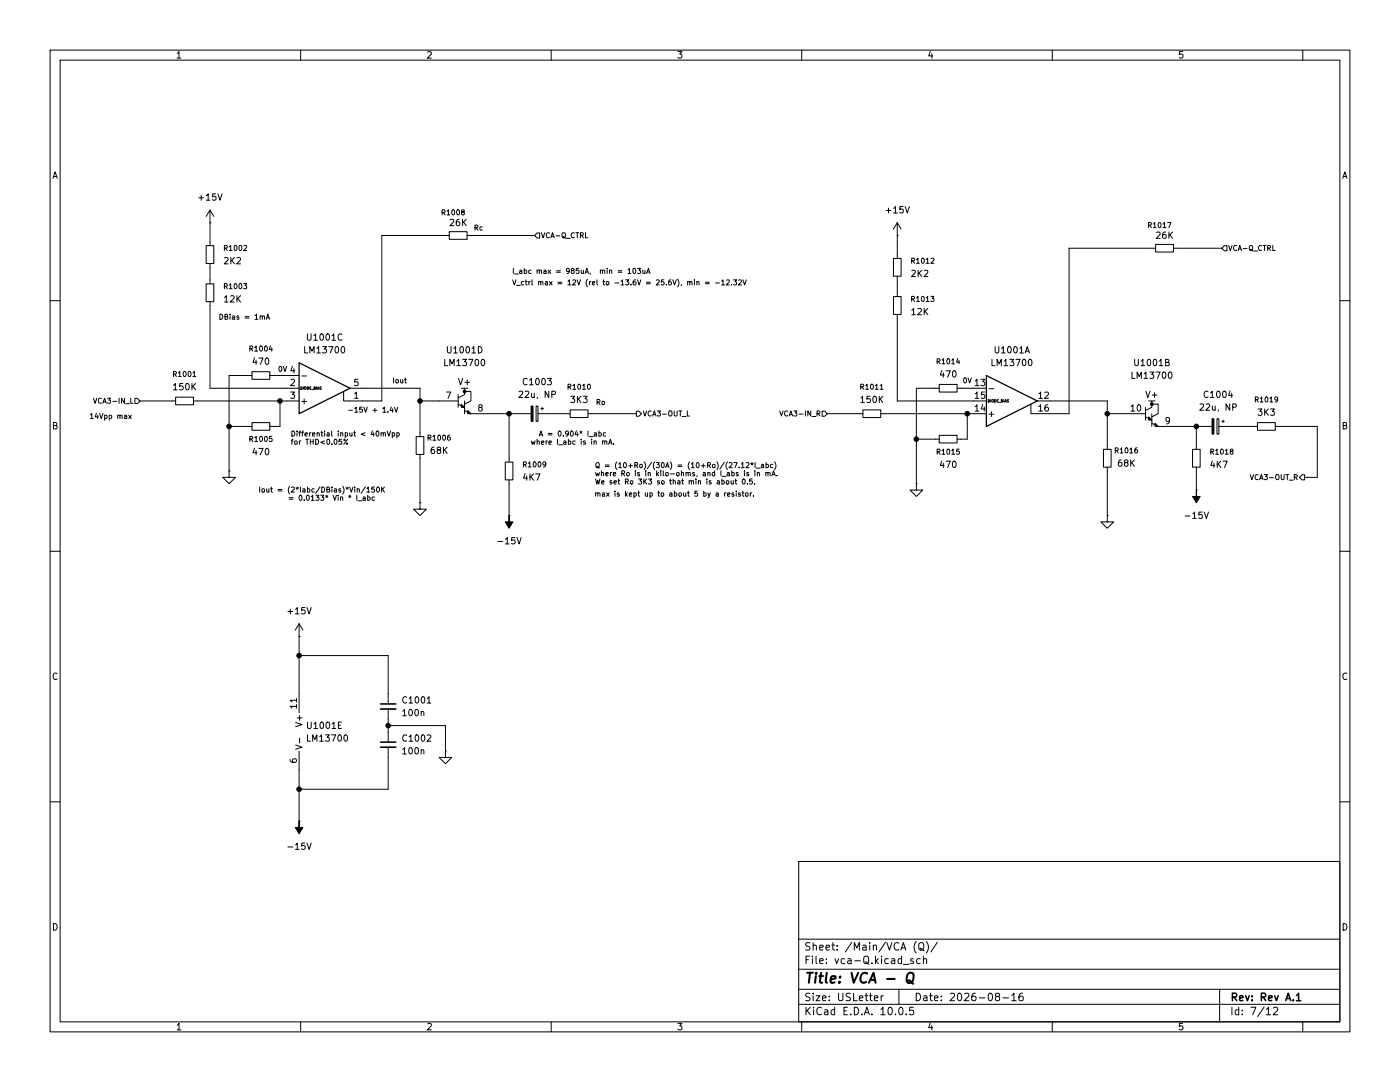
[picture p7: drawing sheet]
<svg xmlns="http://www.w3.org/2000/svg" width="279mm" height="216mm" viewBox="0 0 279 216" stroke-linecap="round" stroke-linejoin="round" font-family="sans-serif">
<g fill="none" stroke="#000" stroke-width=".2">
<path d="M10 10h259.4v195.9h-259.4zM12 12h255.4v191.9h-255.4zM35.3 10.7l.4-.4v1.3M35.3 11.6h.8M60 10v2M85.3 10.4l.5-.1 .3 .4-.8 .9h.8M110 10v2M135.3 10.3h.8l-.4 .5 .3 .1v.6l-.2 .1-.5-.1M160 10v2M185.7 10.2l-.4 1h.9M186 10.7v.9M210 10v2"/>
<path d="M236 10.3h-.6l-.1 .6 .2-.1 .5 .1 .1 .1-.1 .5-.2 .1-.5-.1M260 10v2M10.6 35.6l.4-1.3 .4 1.3M10.7 35.2h.6M39.7 39.5h.9M40.2 39v.9M41.2 39l.3-.3v1.2M41.2 39.9h.7M43.1 38.7h-.6l-.1 .6 .2-.1h.4l.1 .2v.4l-.2 .1-.5-.1M43.5 38.7l.4 1.2 .4-1.2M268 35.6l.4-1.3 .4 1.3M268.1 35.2h.6"/>
<path d="M41.1 49h1.6v3.6h-1.6zM41.1 56.6h1.6v3.6h-1.6zM41.9 44.5h.1M41.9 41.9v7.1M41.9 52.6v4M41.9 41.9l-.8 1.3M41.9 41.9l.8 1.3M44.8 49.5h.5v-.4l-.5-.1v1M44.8 57.1h.5v-.4l-.5-.1v1M44.8 51.5l.5-.1 .2 .3-.8 .9h.8M44.8 59.4l.4-.4v1.3M45 49.5l.4 .5"/>
<path d="M45 57.1l.4 .5M45.7 49.3l.3-.3v1M45.7 56.9l.3-.3v1M45.7 50h.6M45.7 57.6h.6M46 59.1l.5-.1 .2 .4-.7 .9h.7M46.1 51.4v1.2M46.3 51.9l.5 .7M46.8 51.4l-.7 .7M46.8 49.1l.2-.1a.49 .49 0 0 1 .3 .5 .49 .49 0 0 1-.4 .4l-.2-.3zM46.8 56.7l.2-.1a.49 .49 0 0 1 .3 .5 .49 .49 0 0 1-.4 .5l-.2-.4zM47.3 51.5l.5-.1 .2 .3-.8 .9h.8"/>
<path d="M47.3 59v1.3M47.5 59.5l.5 .8M47.8 49.1l.1-.1a.49 .49 0 0 1 .4 .5 .49 .49 0 0 1-.5 .4l-.1-.3zM47.8 56.7l.1-.1a.49 .49 0 0 1 .4 .5 .49 .49 0 0 1-.5 .5l-.1-.4zM48 59l-.7 .7M48.6 56.6h.6l-.3 .4 .3 .1v.4h-.6M48.7 49.1l.3-.1 .2 .3-.6 .7h.6M88.2 42.4l.5-.1 .1-.3-.6-.1v1M88.5 42.4l.3 .5M89.2 42.2l.3-.3v1M89.2 42.9h.6M89.7 46.2h3.5v1.6h-3.5z"/>
<path d="M89.7 47h-13.5v33h-7.6v-1.9M89.8 43.9l.5-.1 .3 .3-.8 .9h.8M90.3 42l.1-.1a.49 .49 0 0 1 .4 .5 .49 .49 0 0 1-.5 .4l-.1-.3zM91.2 42l.2-.1a.49 .49 0 0 1 .3 .5 .49 .49 0 0 1-.4 .4l-.2-.3zM91.7 43.8h-.4l-.2 .3-.1 .7 .3 .2 .4-.1 .1-.4-.1-.2-.4-.1-.3 .3M92.3 42.3l-.2-.2v-.1l.5-.1v.3l-.5 .3 .2 .4 .4-.2-.2-.4M92.3 43.8v1.2M92.5 44.3l.5 .7M93 43.8l-.7 .7M93.2 47h13.5M94.8 45.4h.5v-.4l-.5-.1v1M95 45.4l.4 .5"/>
<path d="M96.3 45.3h-.3l-.2 .1 .1 .5h.4M102.3 55.8l.3 1.1 .4-1.1M102.5 53.6v1M102.7 54.7h.8M103.1 57h.8M103.7 53.9h.4v.7M104.1 54.1l-.4 .2 .1 .3 .3-.1M104.5 56.2h-.3l-.2 .2 .1 .4h.4M104.6 53.9h.3l.2 .2-.1 .4h-.4M104.6 53.6v1M104.8 56.2h.4M105 55.8v.9l.2 .2"/>
<path d="M105.5 56.2v.7M105.8 56.2l-.3 .2M106 53.9h-.3l-.2 .2 .1 .4h.4M106.2 55.8v.9l.1 .2M107.2 46.5h.5v1h-.5l-.5-.5zM107.2 54l.4-.1v.7M107.2 53.9v.7M107.5 56.3l.4-.1v.7M107.5 56.2v.7M107.6 54l.2-.1h.2l.1 .7M107.9 56.3l.2-.1h.2l.1 .7M108 46.4l.4 1.1 .3-1.1"/>
<path d="M108.5 53.9h.4l.1 .7M108.8 56.2h.4l.1 .7M109 54.1l-.5 .2 .1 .3 .4-.1M109.3 56.4l-.5 .2 .1 .3 .4-.1M109.4 53.9l.5 .7M109.6 46.5a.45 .45 0 0 0-.6 .4 .45 .45 0 0 0 .6 .5M109.7 56.2l.5 .7M109.9 53.9l-.5 .7M109.9 47.5l.4-1.1 .3 1.1M110 47.2h.5M110.2 56.2l-.5 .7M110.9 47.1h.8"/>
<path d="M111.1 54h.7M111.1 54.3h.7M111.4 56.3h.7M111.4 56.6h.7M112.2 46.6l.2-.2 .4 .2v.5l-.1 .3-.3 .1-.2-.2zM112.4 47.2l.5 .3M113 47.5h.8M113.3 56.1l.3-.3v1.1M113.3 56.9h.6M113.6 54l-.2 .2-.3-.1v-.5h.3l.2 .1v.6l-.5 .3M114.2 54l-.2-.2 .1-.2h.4v.3l-.5 .3 .2 .4 .4-.2-.2-.4M114.3 55.9l.4-.1 .2 .3-.6 .8h.6"/>
<path d="M114.6 46.5a.45 .45 0 0 0-.6 .4 .45 .45 0 0 0 .6 .5M114.9 46.4h.6M115.2 55.8l.3 1.1 .4-1.1M115.2 46.4v1.1M115.5 53.6h-.5v.4h.5v.5h-.5M115.8 47l.5-.1 .1-.4-.6-.1v1.1M116 53.9v.6h.4M116.1 47l.3 .5M116.4 53.9v.7M116.8 54.6l.3-1 .3 1M116.9 46.4v1.1h.4M116.9 54.3h.5"/>
<path d="M117.3 55.7a1.17 1.17 0 0 0 0 1.5M117.6 56.2v.7M117.8 54.5l-.1 .2M117.9 56.2l-.3 .2M118.2 56.5l.5-.1v-.2h-.3l-.2 .1 .1 .5h.4M119.1 55.8v.9l.2 .2M119.8 54l.4-.1 .1 .7M119.8 53.9v.7M120.3 54l.1-.1h.2l.1 .7M120.3 56.2h.4M120.4 55.8v.9l.3 .2M121.1 56.2h.2l.2 .2v.3l-.2 .2-.3-.2z"/>
<path d="M121.2 53.6h.1M121.2 53.9v.7M121.7 54l.3-.1 .1 .7M121.7 53.9v.7M122.7 56.5h.8M123.4 54h.7M123.4 54.3h.7M123.9 56.1l.3-.3v1.1M123.9 56.9h.6M124.9 55.8h.6l-.4 .4 .3 .1v.5h-.5M125.3 53.8l.3-.2v1M125.3 54.6h.6"/>
<path d="M125.9 56.8v.1M126.4 53.6h.1a.49 .49 0 0 1 .4 .5 .49 .49 0 0 1-.5 .4l-.1-.3zM126.8 55.8l-.4 .3v.6l.1 .2 .4-.1-.1-.5-.3-.1-.1 .2M127.2 53.6h.7l-.4 .3 .3 .1v.5h-.6M127.2 55.8l.4 1.1 .3-1.1M128.3 53.9v.6h.4M128.7 53.9v.7M129 56.3h.8M129 56.6h.8M129.1 54.6l.3-1 .3 1M129.2 54.3h.4M131 55.9l.4-.1 .2 .3-.7 .8h.7"/>
<path d="M132.5 55.8h-.5v.5h.4l.1 .5h-.5M133 56.8v.1M133.9 55.8l-.4 .3-.1 .6 .2 .2 .3-.1v-.5l-.3-.1-.2 .2M134.3 55.8l.3 1.1 .4-1.1M135.2 55.7a1.17 1.17 0 0 1 0 1.5M136 56.8l-.1 .2M137.2 56.3l.4-.1 .1 .7M137.2 56.2v.7M137.7 56.3l.1-.1h.3v.7M138.6 55.8v.1M138.6 56.2v.7M139.1 56.3l.4-.1v.7"/>
<path d="M139.1 56.2v.7M140.8 56.3h.7M140.8 56.6h.7M142.8 56.5h.8M144 56.1l.3-.3v1.1M144 56.9h.6M145 55.9l.4-.1 .2 .3-.7 .8h.7M146 56.8v.1M146.4 55.8h.6l-.3 .4 .3 .1v.5h-.6M147.4 55.9l.4-.1 .2 .3-.7 .8h.7M148.3 55.8l.3 1.1 .3-1.1M176.8 42h1"/>
<path d="M177.3 41.5v1M178.3 51.6h1.5v3.5h-1.5zM178.3 59.2h1.5v3.5h-1.5zM178.3 41.6l.4-.4v1.3M178.3 42.5h.8M179.1 47h.1M179.1 44.5v7.1M179.1 55.1v4.1M179.1 44.5l-.8 1.2M179.1 44.5l.7 1.2M180.2 41.2h-.6v.6l.1-.1 .5 .1 .1 .1-.1 .5-.2 .1-.4-.1M180.6 41.2l.5 1.3 .4-1.3"/>
<path d="M181.9 52h.5l.1-.4-.6-.1v1M181.9 59.7l.5-.1 .1-.4-.6-.1v1.1M182 54l.4-.1 .3 .4-.8 .9h.8M182.2 52l.3 .5M182.2 59.7l.3 .5M182.9 51.8l.3-.3v1M182.9 59.4l.3-.3v1.1M182.9 52.5h.6M183.2 53.9v1.3M183.4 54.5l.6 .7M184 53.9l-.8 .7M184 51.6l.1-.1a.49 .49 0 0 1 .4 .5 .49 .49 0 0 1-.5 .5l-.1-.4z"/>
<path d="M184 59.2l.1-.1a.49 .49 0 0 1 .4 .6 .49 .49 0 0 1-.5 .4l-.1-.3zM184.4 54l.5-.1 .3 .4-.8 .9h.8M184.8 51.8l.3-.3v1M184.8 59.4l.3-.3v1.1M184.8 52.5h.6M185.8 59.1h.6l-.3 .4 .2 .1v.5h-.5M185.8 51.6l.4-.1 .2 .3-.6 .7h.6M229.2 44.9h.5v-.4l-.5-.1v1M229.4 44.9l.4 .5M230.2 44.7l.3-.3v1M230.2 45.4h.5M230.6 48.8h3.6v1.5h-3.6z"/>
<path d="M230.6 49.5h-17.2v33.1h-7.7v-2M230.8 46.4l.5-.1 .2 .4-.8 .9h.8M231.2 44.5l.2-.1a.49 .49 0 0 1 .3 .5 .49 .49 0 0 1-.4 .5l-.2-.4zM232.1 44.7l.3-.3v1M232.1 45.4h.6M232.6 46.3l-.3 .1-.2 .2-.1 .7 .3 .3 .4-.2v-.4l-.1-.2h-.3l-.3 .2M233 44.4h.7l-.4 1M233.3 46.3v1.3M233.5 46.8l.5 .8M234 46.3l-.7 .7M234.2 49.5h9.6M244.3 49h.6v1h-.6l-.5-.5z"/>
<path d="M245.2 49l.3 1 .4-1M246.8 49.1a.45 .45 0 0 0-.6 .4 .45 .45 0 0 0 .6 .4M247.1 50l.3-1 .4 1M247.2 49.7h.5M248.1 49.6h.8M249.4 49.1l.2-.1 .3 .1 .1 .6-.2 .2-.2 .1-.2-.2zM249.5 49.8l.5 .3M250.2 50.1h.8M251.8 49.1a.45 .45 0 0 0-.6 .4 .45 .45 0 0 0 .6 .4M252.1 49h.6M252.4 49v1M253 49.5h.5v-.4l-.5-.1v1"/>
<path d="M253.2 49.5l.4 .5M254 49v1h.5M10 60h2M18.6 79.5l.4 1 .3-1M20.2 79.6a.45 .45 0 0 0-.6 .4 .45 .45 0 0 0 .6 .4M21.4 79.5h.7l-.4 .3 .3 .1v.5h-.6M23.8 79.5v1M24.8 79.5v1l-.5-1v1M26.1 79.5v1h.5M26.9 79.5h.5l.5 .5-.5 .5h-.5zM34.6 76.9l.4-.4v1.3M34.6 77.8h.7"/>
<path d="M34.6 74.7l.5-.1 .1-.4-.6-.1v1M34.9 74.7l.3 .4M35.1 79.2h3.5v1.6h-3.5zM35.6 74.4l.3-.3v1M35.6 75.1h.6M36.5 76.5h-.6l-.1 .6 .2-.1 .4 .1 .2 .2-.1 .4-.2 .1-.5-.1M36.7 74.2l.1-.1a.49 .49 0 0 1 .4 .5 .49 .49 0 0 1-.5 .5l-.1-.3zM37.2 76.6l.1-.1a.68 .68 0 0 1 .5 .7 .68 .68 0 0 1-.5 .6l-.3-.5zM37.6 74.2l.2-.1a.49 .49 0 0 1 .3 .5 .49 .49 0 0 1-.4 .5l-.2-.3zM38.3 76.5v1.3M38.5 77.1l.5 .7M38.5 74.4l.3-.3v1"/>
<path d="M38.5 75.1h.6M39 76.5l-.7 .8M41.9 60.2v17.3h17.8M43.9 62.7a.51 .51 0 0 1 .6 .5 .51 .51 0 0 1-.6 .5zM44.8 60.3h.7M44.9 63.2l.4-.1 .1-.3-.5-.1v1h.4l.2-.3-.3-.2M45.9 62.7v.1M45.9 63v.7M46.4 63.1h.4v.6M46.8 63.3l-.5 .2 .2 .2h.3M47.7 63.1l-.3-.1-.1 .2 .4 .2v.3h-.4M48.9 63.2h.8"/>
<path d="M48.9 63.5h.8M49.9 69.6l.5-.1v-.4l-.5-.1v1.1M50.1 69.6l.3 .5M50.3 74.2h3.5v1.5h-3.5zM50.3 74.9h-4.6v19.1M50.8 71.4l-.3 .9h.8M50.8 69.3l.3-.3v1.1M50.8 70.1h.6M50.9 63l.3-.3v1M50.9 63.7h.6M51.1 71.9v.8M51.6 71.4h.9l-.6 1.3"/>
<path d="M51.9 69.1l.1-.1a.49 .49 0 0 1 .4 .6 .49 .49 0 0 1-.5 .4l-.1-.3zM51.9 63.1h.4v.6M51.9 63v.7M52.3 63.2l.2-.2 .2 .1 .1 .6M52.9 69.1l.1-.1a.49 .49 0 0 1 .4 .6 .49 .49 0 0 1-.5 .4l-.1-.3zM53 71.6l.2-.2a.68 .68 0 0 1 .5 .7 .68 .68 0 0 1-.5 .6l-.3-.5zM53.1 63.7l.4-1 .3 1M53.2 63.4h.5M53.8 74.9h5.9M54 69l-.3 .7h.7M54.2 69.4v.7M55.8 73.2l.1-.1a.49 .49 0 0 1 .4 .5 .49 .49 0 0 1-.5 .5l-.1-.4z"/>
<path d="M56.5 73.1l.4 1 .3-1M58 78.2h.8l-.4 .5 .3 .1v.6l-.2 .1-.5-.1M58.1 75.8l.4-.1 .3 .3-.8 1h.8M58.4 73.1l-.3 .9h.7M58.7 73.6v.8M60 77.2a.26 .26 0 0 1 .3 .2 .26 .26 0 0 1-.3 .3zM60.2 75h1M60.5 77.2v.5M60.7 79.6v1M60.8 77.3h.3l-.1 .4-.2-.1zM60.8 69.2v1.2h.6M61.3 77.2a.26 .26 0 0 1 .3 .2 .26 .26 0 0 1-.3 .3z"/>
<path d="M61.4 66.6v1l.2 .3h.2l.3-.3v-1M61.8 77.4h.2M61.8 70.4v-1.2l.5 .9 .4-.9v1.2M62.1 77.2h-.3v.5h.3M62.2 77.7h.4M62.6 67l.4-.4v1.3M62.6 67.9h.7M62.7 77.4h.2v-.2h-.2v.5h.2l.1-.2-.2-.1M63.2 77.2v.5M63.2 69.5l.4-.3v1.2M63.2 70.4h.8M63.4 77.7l.1-.5 .2 .5"/>
<path d="M63.4 77.6h.2M64 66.7l.1-.1a.68 .68 0 0 1 .5 .7 .68 .68 0 0 1-.5 .6l-.3-.5zM64.1 77.2h-.2l.2 .4-.3 .1M64.4 69.2h.8l-.5 .4 .4 .2v.5l-.2 .1-.5-.1M65.2 66.7l.1-.1a.68 .68 0 0 1 .5 .7 .68 .68 0 0 1-.5 .6l-.3-.5zM65.6 69.2h.8l-.5 1.2M66.3 67l.3-.4v1.3M66.3 67.9h.7M67 69.3l.2-.1a.68 .68 0 0 1 .4 .6 .68 .68 0 0 1-.4 .6l-.3-.5zM68.2 69.3l.2-.1a.68 .68 0 0 1 .4 .6 .68 .68 0 0 1-.4 .6l-.3-.5zM68.2 66.7a.6 .6 0 0 0-.8 .5 .6 .6 0 0 0 .6 .7l.2-.1M69.8 77.5h14v9.6"/>
<path d="M70.8 78.6l.3-.4v1.3M70.8 79.5h.7M71.4 75.7h-.6v.6l.1-.1h.5l.1 .2-.1 .4-.2 .2-.4-.2M78.5 75.4v1M79.1 75.8l.2-.1 .2 .2v.3l-.2 .2-.3-.2zM79.9 75.7l.1 .7 .4-.1M80.4 75.7v.7M80.7 75.7h.4M80.9 75.4v.9l.2 .1M88.7 71.7v1.3h.7M89.1 78.2h.9l-.6 1.3M89.3 69.2v1l.2 .2h.3l.2-.2v-1"/>
<path d="M89.8 73v-1.3l.4 .9 .4-.9v1.3M90.6 69.5l.3-.3v1.2M90.6 70.4h.7M91.2 72.1l.3-.4v1.3M91.2 73h.7M91.4 78.7v2.6M91.5 75.5l.4 1.3 .4-1.3M91.9 69.3l.2-.1a.68 .68 0 0 1 .4 .6 .68 .68 0 0 1-.4 .6l-.3-.5zM92.1 77.5h1.2M92.3 71.7h.8l-.4 .5 .3 .1v.5l-.1 .2-.6-.2M92.7 77.5v1.2l-1.3 .7M92.7 78.1h1.3v1.9l-1.3 .6"/>
<path d="M92.8 76.3h.9M93.1 69.3l.2-.1a.68 .68 0 0 1 .4 .6 .68 .68 0 0 1-.4 .6l-.3-.5zM93.3 75.8v1M93.5 71.7h.9l-.6 1.3M94.2 69.5l.4-.3v1.2M94.2 70.4h.7M94.9 71.8l.2-.1a.68 .68 0 0 1 .4 .6 .68 .68 0 0 1-.4 .7l-.3-.5zM95.5 69.2a.64 .64 0 0 1 .7 .6 .64 .64 0 0 1-.7 .6zM96.1 71.8l.2-.1a.68 .68 0 0 1 .4 .6 .68 .68 0 0 1-.4 .7l-.3-.5zM103.6 78.2l.5-.2 .2 .4-.8 .9h.8M104.8 78.2l.5-.2 .2 .4-.8 .9h.8M105.2 75.6a.6 .6 0 0 0-.8 .5 .6 .6 0 0 0 .6 .7l.2-.1"/>
<path d="M105.7 75.9l.3-.4v1.3M105.7 76.8h.7M106.1 78.5v.8l.5-.1M106.6 78.5v.8M107 75.6l.2-.1a.68 .68 0 0 1 .4 .6 .68 .68 0 0 1-.4 .7l-.3-.5zM107.3 79.3l-.1 .2M108.2 75.6l.2-.1a.68 .68 0 0 1 .4 .6 .68 .68 0 0 1-.4 .7l-.3-.5zM109.3 75.5h.7l-.4 .5 .4 .1v.6l-.2 .1-.5-.1M109.5 78v1.3l-.7-1.3v1.3M110.1 78.7h.6l.1-.5-.7-.2v1.3M113.4 77.2l.5-.1v-.3l-.5-.1v1M113.6 77.2l.3 .5"/>
<path d="M113.9 79.1h.8l-.4 .4 .3 .2v.5l-.1 .1-.6-.1M114.3 77l.3-.3v1M114.3 77.7h.6M115.2 79.1v1.2M115.4 76.8l.1-.1a.49 .49 0 0 1 .4 .5 .49 .49 0 0 1-.5 .4l-.1-.3zM115.4 79.6l.6 .7M116 79.1l-.8 .7M116.3 77l.3-.3v1M116.3 77.7h.6M116.4 79.1h.8l-.5 .4 .4 .2v.5l-.2 .1-.5-.1M117.3 76.8l.2-.1a.49 .49 0 0 1 .3 .5 .49 .49 0 0 1-.4 .4l-.2-.3zM171.8 79.4l.3-.3v1.2"/>
<path d="M171.8 77.2l.5-.1v-.3l-.5-.1v1M172 77.2l.4 .5M172.8 77l.2-.3v1M172.8 77.7h.5M173.7 79.1h-.6l-.1 .6 .2-.2 .4 .1 .1 .2v.4l-.2 .1-.5-.1M173.8 76.8l.2-.1a.49 .49 0 0 1 .3 .5 .49 .49 0 0 1-.4 .4l-.2-.3zM174.3 79.2l.2-.1a.68 .68 0 0 1 .4 .6 .68 .68 0 0 1-.4 .6l-.3-.4zM174.7 77l.3-.3v1M174.7 77.7h.6M175.5 79.1v1.2M175.7 79.6l.5 .7M175.7 77l.2-.3v1"/>
<path d="M175.7 77.7h.5M176.2 79.1l-.7 .7M179.1 62.7v17.3h17.7M182 61.9l.3-.4v1.3M182 62.8h.7M182.9 60.2h.6M183.2 61.7l.5-.2 .2 .4-.8 .9h.8M184.4 61.5v1.3M184.6 62.1l.6 .7M184.8 60.2h.6M185.2 61.5l-.8 .8M187 72.1h.5l.1-.4-.6-.1v1"/>
<path d="M187.3 72.1l.3 .5M187.5 76.7h3.5v1.5h-3.5zM187.5 77.5h-4.6v19M188 73.9l-.3 .9h.7M188 71.9l.3-.3v1M188 72.6h.6M188.3 74.4v.9M188.8 74h.9l-.6 1.3M189.1 71.6h.1a.49 .49 0 0 1 .4 .5 .49 .49 0 0 1-.5 .4l-.1-.3zM189.9 71.9l.3-.3v1M189.9 72.6h.6M190.2 74.1l.2-.1a.68 .68 0 0 1 .4 .6 .68 .68 0 0 1-.4 .7l-.3-.5z"/>
<path d="M191 77.5h5.8M191.1 71.5l-.2 .8h.6M191.4 71.9v.7M192.4 75.5l.2-.1a.49 .49 0 0 1 .3 .5 .49 .49 0 0 1-.4 .5l-.2-.4zM193.2 75.4l.3 1 .4-1M194.6 76l.4-.3v1.3M194.6 78.6l.4-.4v1.3M194.6 79.5h.7M194.6 77h.7M195.8 75.7h.7l-.4 .5 .4 .1v.5l-.2 .2-.5-.2M196.5 78.2h-.6l-.1 .6 .2-.1 .4 .1 .1 .1v.5l-.2 .1-.5-.1M197.2 79.7a.26 .26 0 0 1 .3 .3 .26 .26 0 0 1-.3 .2z"/>
<path d="M197.4 77.6h.9M197.7 79.7v.5M197.9 79.8h.3v.4h-.3zM198 71.7v1.3h.6M198.5 79.7a.26 .26 0 0 1 .3 .3 .26 .26 0 0 1-.3 .2zM198.6 69.2v1l.2 .2h.3l.2-.2v-1M199 80h.2M199 73v-1.3l.4 .9 .4-.9v1.3M199.2 79.7h-.2v.5h.2M199.8 80l.3-.1v-.1l-.3-.1v.5h.2l.1-.1-.1-.1M199.9 69.5l.3-.3v1.2M199.9 70.4h.7"/>
<path d="M200.3 79.7v.5M200.4 72.1l.4-.4v1.3M200.4 73h.7M201.2 69.3l.2-.1a.68 .68 0 0 1 .4 .6 .68 .68 0 0 1-.4 .6l-.3-.5zM201.3 79.8h-.3l.3 .3-.3 .1M201.5 71.7h.8l-.4 .5 .4 .1v.5l-.2 .2-.6-.2M202.4 69.3l.2-.1a.68 .68 0 0 1 .4 .6 .68 .68 0 0 1-.4 .6l-.3-.5zM202.7 71.7h.9l-.6 1.3M203.5 69.5l.4-.3v1.2M203.5 70.4h.7M204.1 71.8l.2-.1a.68 .68 0 0 1 .5 .6 .68 .68 0 0 1-.5 .7l-.3-.5zM204.6 70.4l.4-1.2 .4 1.2"/>
<path d="M204.7 70.1h.6M205.3 71.8l.2-.1a.68 .68 0 0 1 .5 .6 .68 .68 0 0 1-.5 .7l-.3-.5zM207.3 78.6l.4-.4v1.3M207.3 79.5h.7M208.5 78.3l.5-.1 .2 .4-.7 .9h.7M225.9 74.2v1.3h.6M226.5 71.7v1l.2 .3h.2l.3-.3v-1M226.9 75.5v-1.3l.5 .9 .4-.9v1.3M227.7 72.1l.4-.4v1.3M227.7 73h.7M228.3 74.6l.4-.4v1.3M228.3 75.5h.8"/>
<path d="M228.7 78l.4 1.3 .4-1.3M229.1 71.8l.1-.1a.68 .68 0 0 1 .5 .6 .68 .68 0 0 1-.5 .7l-.3-.5zM229.5 74.2h.8l-.5 .5 .4 .1v.6l-.2 .1-.5-.1M229.9 78.8h1M230.3 71.8l.1-.1a.68 .68 0 0 1 .5 .6 .68 .68 0 0 1-.5 .7l-.3-.5zM230.4 78.4v.9M230.7 74.2h.8l-.5 1.3M231.4 72.1l.3-.4v1.3M231.4 73h.7M232.1 74.4l.2-.2a.68 .68 0 0 1 .4 .7 .68 .68 0 0 1-.4 .6l-.3-.5zM232.6 72.3l.6-.1v-.4l-.6-.1v1.3h.5l.2-.5-.3-.2M233.3 74.4l.2-.2a.68 .68 0 0 1 .4 .7 .68 .68 0 0 1-.4 .6l-.3-.5z"/>
<path d="M241.1 78.2a.6 .6 0 0 0-.8 .4 .6 .6 0 0 0 .5 .7l.3-.1M241.6 78.4l.3-.4v1.3M241.6 79.3h.7M242.9 78.2l.2-.2a.68 .68 0 0 1 .4 .7 .68 .68 0 0 1-.4 .6l-.3-.5zM244.1 78.2l.2-.2a.68 .68 0 0 1 .4 .7 .68 .68 0 0 1-.4 .6l-.3-.5zM245.5 78l-.3 .9h.8M245.8 78.5v.8M250.5 79.7h.5l.1-.4-.6-.1v1M250.8 79.7l.3 .5M251.5 79.5l.3-.3v1M252.6 79.3l.1-.1a.49 .49 0 0 1 .4 .5 .49 .49 0 0 1-.5 .5l-.1-.4zM253.4 79.5l.3-.3v1"/>
<path d="M255 79.6l-.2 .2h-.3l-.1-.5 .4-.1 .2 .2-.1 .6-.4 .2M267.4 60h2M10.7 84.9h.5l.1-.5-.6-.1v1.3h.5l.1-.1 .1-.3-.3-.3M18 82.8l.3-.3v1M18 83.5h.6M19.2 82.5l-.2 .7h.6M19.5 82.8v.7M19.9 82.5l.3 1 .3-1M20.5 80.5l.4-1 .3 1M20.6 80.2h.5M20.9 82.9l.3-.1 .2 .2-.1 .5h-.4M20.9 82.8v1.1"/>
<path d="M21.8 82.9l.3-.1 .2 .2-.1 .5h-.4M21.8 82.8v1.1M22.5 80.1h.8M23.5 82.9h.4v.6M23.5 82.8v.7M23.9 83l.2-.2 .2 .1 .1 .6M24.9 82.9h.3l.1 .6M25.1 80.6h.7M25.3 83.1l-.5 .2 .2 .2h.3M25.7 82.8l.5 .7M26.2 82.8l-.5 .7M27.9 80h7.2"/>
<path d="M38.6 80h21.1M45.7 94v1.3h1.3l-1.3 1.2-1.3-1.2h1.3M45.7 94h.1M45.7 85.1h4.6M49.9 87.6h.5v-.4l-.5-.1v1M50.1 87.6l.3 .5M50.3 84.3h3.5v1.6h-3.5zM50.8 89.4l-.3 .9h.8M50.8 87.4l.3-.3v1M50.8 88.1h.6M51.1 89.9v.8M51.6 89.5h.9l-.6 1.2"/>
<path d="M51.8 97.2v1M51.9 87.2l.1-.1a.49 .49 0 0 1 .4 .5 .49 .49 0 0 1-.5 .4l-.1-.3zM52.4 97.6l.2-.1 .2 .2v.3l-.2 .2-.3-.2zM52.9 87.2l.1-.1a.49 .49 0 0 1 .4 .5 .49 .49 0 0 1-.5 .4l-.1-.3zM53 89.6l.2-.1a.68 .68 0 0 1 .5 .6 .68 .68 0 0 1-.5 .6l-.3-.4zM53.2 97.5l.1 .7 .4-.1M53.7 97.5v.7M54 97.5h.4M54.2 97.2v.9l.2 .1M54.3 87.1h-.5l-.1 .5 .5-.1 .1 .5h-.6M55.5 97.7h.8M55.5 98h.8"/>
<path d="M55.9 80v5.1h-2.1M57.7 99.3h.8M57.7 99.6h.8M57.8 97a1.17 1.17 0 0 0 0 1.6M58.1 88h.4M58.2 97.3l.4-.1 .1 .3-.6 .7h.6M58.3 86a.51 .51 0 0 1 .5 .5 .51 .51 0 0 1-.5 .5zM58.5 87.6l-.2 .2v.9M58.9 88h.2l.2 .2v.3l-.2 .2-.3-.2zM59.1 97.3h.5M59.2 97.6l.1-.2 .2 .2M59.3 86v.1"/>
<path d="M59.3 86.3v.7M59.3 97.2v.2M59.6 86.3h.4M59.8 88v.7M59.8 98.9l.1-.1a.49 .49 0 0 1 .4 .5 .49 .49 0 0 1-.5 .5l-.1-.4zM60 97.2v1M60 86l-.2 .2v.8M60 88l-.2 .2M60.2 86.3h.4M60.2 80.1h1M60.4 97.6h.4l.1 .6M60.6 86l-.3 .2v.8"/>
<path d="M60.7 99.7v.1M60.9 86.7l.5-.1-.1-.2-.3-.1-.1 .2v.5h.4M60.9 97.8l-.5 .2 .1 .2h.4M61 87.6h.6M61.2 98.9l.2-.1a.49 .49 0 0 1 .3 .5 .49 .49 0 0 1-.4 .5l-.2-.4zM61.3 87.6v1.1M61.4 97.6l.2-.1 .2 .2-.1 .5h-.3M61.4 97.2v1M61.8 86.3v.7M61.9 88.1h.6M61.9 87.6v1.1M62.1 86.3l-.3 .2"/>
<path d="M62.1 99.1l.3-.3v1M62.1 99.8h.6M62.4 86.7l.5-.1-.1-.2-.3-.1-.1 .2v.5h.4M62.5 87.6v1.1M62.7 97.6l-.3-.1-.2 .2 .1 .5h.4M63 87.6a.51 .51 0 0 1 .6 .6 .51 .51 0 0 1-.6 .5zM63 98.8h.7l-.4 .4 .3 .1v.4h-.6M63.3 86.4h.4v.6M63.3 86.3v.7M63.9 97.1l-.9 1.3M64 98.8h.6l-.3 .4 .3 .1v.4h-.6M64.1 86.3h.3"/>
<path d="M64.2 86v.9l.2 .1M64.2 97.2a.51 .51 0 0 1 .6 .5 .51 .51 0 0 1-.6 .5zM64.8 86v.1M64.8 86.3v.7M64.8 88l-.8 .3 .8 .3M65 99h.4M65.1 99.3l.1-.2 .2 .2M65.2 98.8v.3M65.2 97.7l.5-.1v-.3l-.5-.1v1h.4l.2-.3-.2-.2M65.3 86.4h.4v.6M65.3 87.7l.2-.1a.49 .49 0 0 1 .3 .6 .49 .49 0 0 1-.4 .4l-.2-.3zM65.7 86.6l-.5 .2 .2 .2h.3"/>
<path d="M66.2 86v.9l.1 .1M66.2 88.6v.1M66.2 97.2v.1M66.2 97.5v.7M66.5 98.8l.3 1 .3-1M66.7 97.6h.4l.1 .6M66.8 87.7l.1-.1a.49 .49 0 0 1 .4 .6 .49 .49 0 0 1-.5 .4l-.1-.3zM67.2 97.8l-.5 .2 .1 .2h.4M67.5 98.8v.1M67.5 99.2v.6M67.5 86v.1M67.5 86.3v.7"/>
<path d="M68 99.3l.4-.1v.6M68 99.2v.6M68 86.4h.4v.6M68 86.3v.7M68 97.6l-.3-.1-.1 .2 .4 .2v.3h-.4M68.2 87.6h-.5l-.1 .5h.5l.1 .5h-.6M68.4 97a1.17 1.17 0 0 1 0 1.6M68.9 86.4l.3-.1 .2 .2-.1 .5h-.4M68.9 86.3v1.1M69.1 97.3h.4M69.1 97.6l.2-.2 .1 .2M69.3 97.2v.2"/>
<path d="M69.4 87.6l-.8 1.1M69.6 99h.4M69.6 81.9h.8M69.7 99.3l.1-.2 .1 .2M69.8 97.2l.3 1 .4-1M69.8 98.8v.3M69.8 86.3l.1 .7 .4-.1M70.3 86.3v.7M70.6 86.3h.4M70.7 86v.9l.3 .1M70.8 81.5l.3-.3v1.1M70.8 82.3h.6"/>
<path d="M70.8 97.2v.1M70.8 97.5v.7M71.2 98.8v1M71.3 97.6h.4v.6M71.3 97.5v.7M71.4 99.9h.8M72.3 81.2h-.5v.5h.4l.1 .5h-.5M72.5 99.2h.3l.1 .6M72.6 81.2l.4 1.1 .3-1.1M72.9 86.3l-.8 .3 .8 .3M72.9 99.4l-.5 .2 .2 .2h.3M72.9 97.1l-.8 1.3"/>
<path d="M73.2 97.5l.3-.3v1M73.2 98.2h.6M73.4 99.2h.3l.2 .2-.1 .4h-.4M73.4 98.8v1M74.3 86l-.2 .7h.6M74.4 81.9h.8M74.6 86.3v.7M74.7 97.2h-.5v.5l.5-.1v.5h-.5M74.7 99.2h-.3l-.1 .2v.4h.4M74.8 81.5v.8M75.1 86.1l.2-.1a.49 .49 0 0 1 .3 .5 .49 .49 0 0 1-.4 .5l-.2-.4zM75.2 97.3l.2-.1a.49 .49 0 0 1 .4 .5 .49 .49 0 0 1-.5 .5l-.2-.4z"/>
<path d="M76.1 86.4h.3l.1 .6M76.1 86.3v.7M76.2 97.2v1M76.3 97.6l.4 .6M76.4 81.5l.3-.3v1.1M76.4 82.3h.6M76.5 86.5l.1-.2 .3 .1v.6M76.7 97.2l-.5 .6M77.3 86l.3 1 .3-1M77.4 82.2v.1M78.1 81.2l-.2 .7h.6M78.3 86.4l.3-.1 .2 .2-.1 .5h-.4"/>
<path d="M78.3 86.3v1.1M78.3 81.6v.7M78.7 81.2l.4 1.1 .3-1.1M79.2 86.4l.3-.1 .2 .2-.1 .5h-.4M79.2 86.3v1.1M83.1 87.1h1.5v3.6h-1.5zM83.8 80h7.6M83.8 90.7v9.6M85.4 87.4l.5-.1 .1-.4-.6-.1v1M85.7 87.4l.3 .4M86.4 87.1l.3-.3v1M86.4 87.8h.6"/>
<path d="M86.6 89.2l-.3 .1-.2 .2-.1 .8 .3 .2 .4-.1 .1-.4-.2-.2-.3-.1-.3 .3M87.5 86.9l.1-.1a.49 .49 0 0 1 .4 .5 .49 .49 0 0 1-.5 .5l-.1-.3zM87.5 89.8l-.3-.3 .1-.2 .2-.1 .3 .1 .1 .3-.5 .2-.2 .2 .1 .4 .2 .1h.2l.3-.2v-.3l-.3-.2M88.4 86.9l.2-.1a.49 .49 0 0 1 .3 .5 .49 .49 0 0 1-.4 .5l-.2-.3zM88.5 89.2v1.3M88.7 89.8l.5 .7M89.2 89.2l-.7 .8M89.8 86.8l-.5 .3v.5l.2 .2 .3-.1v-.4l-.3-.1-.2 .2M91.4 80.6l1.3 .7M92.7 81.9l1.3 .7h12M92.7 80v2.6M95.8 81.3l-.3-.2 .1-.2 .2-.1h.3l.1 .4-.6 .2-.1 .1 .1 .4 .2 .1h.2l.2-.2v-.3l-.2-.2"/>
<path d="M100.8 92.2h1.6v3.6h-1.6zM101.6 82.6v9.6M101.6 95.8v7.1M104.5 92.7l.5-.1v-.3l-.5-.1v1M104.7 92.7l.4 .5M104.8 94.5l-.3 .9h.8M105.1 95v.8M105.4 92.4l.3-.2v1M105.4 93.2h.6M105.8 94.6v1.2M105.9 95.1l.6 .7M106 88l.2 .7 .2-.5 .2 .5 .2-.7"/>
<path d="M106.5 94.6l-.7 .7M106.5 92.3l.1-.1a.49 .49 0 0 1 .4 .5 .49 .49 0 0 1-.4 .4l-.2-.3zM106.9 94.6h.9l-.6 1.2M107 81h.4v3.1h-.4zM107.2 88.1l.4-.1v.7M107.2 87.6v1.1M107.4 82.6h6.4M107.5 92.3l.1-.1a.49 .49 0 0 1 .4 .5 .49 .49 0 0 1-.5 .4l-.1-.3zM107.6 87l.4-1 .3 1M107.7 86.7h.5M107.9 81.5h.6M108.1 88.3l.4-.1v-.2h-.3l-.1 .1v.5h.4"/>
<path d="M108.2 81.3v.5M108.9 92.6l-.2 .2-.3-.1v-.4l.3-.1 .2 .1v.6l-.5 .3M109 88v.7M109.3 88l-.3 .2M109.4 86.5h.8M109.4 86.8h.8M109.6 88.3l.4-.1v-.2h-.3l-.1 .1v.5h.4M111.3 87.6v1.1M111.5 86.1l.1-.1a.49 .49 0 0 1 .4 .5 .49 .49 0 0 1-.5 .5l-.1-.4zM111.5 88.8h.8M112.4 86.9v.1M112.5 88h.4v.7"/>
<path d="M112.9 88.2l-.4 .2 .1 .3 .3-.1M113.4 86.4l-.2 .2h-.3v-.5l.3-.1 .2 .2v.6l-.5 .2M113.4 88h.3l.2 .2-.1 .4h-.4M113.4 87.6v1.1M113.8 81.8h3.5v1.5h-3.5zM113.9 86.1l.2-.1a.49 .49 0 0 1 .3 .5 .49 .49 0 0 1-.4 .5l-.2-.4zM114.8 88h-.3l-.2 .2 .1 .4h.4M115 86l-.2 .7h.6M115.3 86.3v.7M115.7 86.2h.5M115.8 86.4l.1-.1 .2 .1M115.9 86v.3"/>
<path d="M116 87.6v.1M116 88v.7M116.8 88h-.2l-.2 .1 .4 .3v.2h-.4M117.3 82.6h9.7M117.3 86v1M117.6 87.1h.8M118.1 87.6v.1M118.1 88v.7M118.6 88.1l.3-.1 .1 .7M118.6 88v.7M118.6 86.4h.4v.6M118.9 94.3l.2 .7 .2-.5 .1 .5 .2-.7"/>
<path d="M118.9 95.6l.2 1 .2-.7 .2 .7 .2-1M118.9 98.4h.4v.6M118.9 98.3v.7M119 92.4l.2-.1 .3 .1 .1 .6-.2 .3h-.2l-.2-.1zM119 86.6l-.4 .2 .1 .2h.3M119.1 93.1l.5 .3M119.2 80.2h.4l.1-.4-.5-.1v1M119.3 98.5l.2-.2 .2 .1v.6M119.4 80.2l.3 .5M119.5 86.4l.3-.1 .2 .2-.1 .5h-.4M119.5 86v1M120 94.4l.4-.1 .1 .7"/>
<path d="M120 93.9v1.1M120.1 96.3l.5-.1-.1-.2-.3-.1-.1 .2v.4h.4M120.2 98.4h.4l.1 .6M120.2 80.1h.3l.2 .1v.3l-.2 .2-.4-.2zM120.3 88.1l.3-.1 .1 .7M120.3 88v.7M120.7 98.6l-.5 .2 .1 .2h.4M120.7 88.1l.1-.1h.3v.7M120.8 92.8h.8M120.8 93.1h.8M120.9 86.4l-.3-.1-.2 .2 .1 .5h.4M120.9 94.6l.5-.1-.1-.2h-.3l-.1 .1v.5h.4"/>
<path d="M121 98.3l.6 .7M121.5 88.7l.3-1.1 .3 1.1M121.6 88.4h.4M121.6 98.3l-.6 .7M121.8 94.3v.7M122.1 96l-.2-.1-.2 .2 .4 .2v.2h-.4M122.1 94.3l-.3 .2M122.4 94.6l.5-.1-.1-.2h-.3l-.1 .1v.5h.4M122.5 88.6v.1M122.5 96.3l.5-.1v-.2l-.3-.1-.2 .2 .1 .4h.4M122.7 98v.1M122.7 98.3v.7"/>
<path d="M123.1 92.2a1.17 1.17 0 0 0 0 1.5M123.3 95.9h.4M123.5 95.6v.8l.2 .2M123.5 92.6l.2-.3v1M123.5 93.3h.5M123.6 98.4l-.3-.1-.1 .2 .4 .2v.3h-.4M124.1 94.5l.5-.1v-.4l-.5-.1v1.1M124.3 94.5l.4 .5M124.5 92.4l.2-.1a.49 .49 0 0 1 .3 .5 .49 .49 0 0 1-.4 .5l-.2-.4zM124.8 96.1h.5v-.4l-.5-.1v1M124.8 98v1M124.9 98.6l.3 .4"/>
<path d="M125.1 96.1l.3 .5M125.2 94.3h.2l.2 .2v.3l-.2 .2-.3-.2zM125.2 98.3l-.4 .4M125.4 92.9h.8M125.6 98.7l.5-.1-.1-.2-.3-.1-.1 .2v.5h.4M125.8 92.5v.8M125.9 96l.2-.1 .2 .2v.3l-.2 .2-.3-.2zM126.5 98.4l.3-.1 .2 .2-.1 .5h-.4M126.5 98.3v1.1M126.7 92.8h.5v-.4l-.5-.1v1M126.8 93.9v.1M126.8 94.3v.7"/>
<path d="M126.9 92.8l.4 .5M127 82h.5l.5 .6-.5 .5h-.5zM127.3 98.3h.4M127.4 95.6h.7l-.4 .4 .3 .1v.4h-.6M127.4 98v.9l.3 .1M127.6 94.3h-.2l-.2 .1 .4 .3v.2h-.4M127.8 92.7l.2-.1 .2 .2v.3l-.2 .2-.3-.2zM128.4 82l.3 1 .3-1M128.5 95.6v1M128.5 92.2a1.17 1.17 0 0 1 0 1.5M128.6 96l.5 .6M128.8 98.3v.7l.4-.1"/>
<path d="M128.9 93.9v.1M128.9 94.3v.7M129.1 95.6l-.6 .6M129.2 98.3v.7M129.4 94.4l.3-.1 .1 .7M129.4 94.3v.7M129.4 95.6h.6l-.3 .4 .3 .1v.4h-.6M129.7 98.4l.3-.1 .2 .2-.1 .5h-.4M129.7 98.3v1.1M130 82.1a.45 .45 0 0 0-.7 .4 .45 .45 0 0 0 .7 .4M130 92.3l-.8 1.3M130.3 83l.3-1 .3 1"/>
<path d="M130.3 82.7h.5M130.7 92.2a1.17 1.17 0 0 0 0 1.5M131 92.3h.6l-.4 .4 .3 .1v.4h-.5M131.1 93.9v1.1M131.2 94.6l.2 .4M131.2 82h.6l-.3 .4 .3 .1v.4h-.6M131.3 98.3h.3M131.4 98v.9l.2 .1M131.4 94.3l-.3 .4M131.6 96l-.3-.1-.1 .2 .4 .2v.2h-.4M131.9 93.9v.1M131.9 94.3v.7"/>
<path d="M132 98.4l.3-.1 .2 .2v.3l-.2 .2-.4-.2zM132.1 92.4l.1-.1a.49 .49 0 0 1 .4 .5 .49 .49 0 0 1-.5 .5l-.1-.4zM132.1 96l.3-.1 .2 .2v.3l-.2 .2-.4-.2zM132.2 82.6h.8M132.4 93.9v.9l.1 .2M132.8 93.3l.4-1 .3 1M132.9 93h.5M132.9 94.3h.3l.2 .2v.3l-.2 .2-.4-.2zM133.5 82.1l.2-.1 .4 .1v.6l-.1 .3h-.3l-.2-.1zM133.6 95.9h.4M133.7 98.4h.4v.6M133.8 95.6v.8l.2 .2"/>
<path d="M133.8 92.2a1.17 1.17 0 0 1 0 1.5M133.8 94.6h.8M134.1 98.6l-.5 .2 .2 .2h.3M134.3 96h.4l.1 .6M134.3 95.6v1M134.6 82v.8l.2 .2 .3-.2v-.8M134.6 98.4l.3-.1 .2 .2-.1 .5h-.4M134.6 98v1M135.1 94.3h.3l.2 .2v.3l-.2 .2-.4-.2zM135.3 96h.4v.6M135.3 92.8h.8M135.3 93.1h.8"/>
<path d="M135.5 82h.6M135.6 98.4l.2-.1 .2 .2v.3l-.2 .2-.3-.2zM135.7 96.2l-.5 .1 .2 .3 .3-.1M135.8 82v1M136 94.4l.4-.1v.7M136 93.9v1.1M136 95.9h.4M136.2 83.1h.7M136.2 95.6v.8l.2 .2M136.4 98.3l.1 .7 .4-.1M136.9 98.3v.7M136.9 94.4l.4-.1v.7"/>
<path d="M136.9 94.3v.7M137.2 82v1h.5M137.2 98.3h.4M137.3 94.4l.2-.1h.2l.1 .7M137.4 98v.9l.2 .1M137.5 96h.4l.1 .6M137.5 95.9v.7M137.6 92.2a1.17 1.17 0 0 0 0 1.5M138 92.6l.3-.3v1M138 93.3h.6M138 96.1l.1-.2 .3 .1v.6M138.6 94.3h-.2l-.2 .1 .4 .3v.2h-.4"/>
<path d="M138.9 95.6v.1M138.9 95.9v.7M139 92.4l.2-.1a.49 .49 0 0 1 .3 .5 .49 .49 0 0 1-.4 .5l-.2-.4zM139.1 94.9l-.1 .2M139.2 98h-.5v.5l.4-.1 .1 .5h-.5M139.4 96h.4v.6M139.4 95.9v.7M140 92.9h.7M140.3 92.5v.8M140.3 94.3h.4l.1 .7M140.4 98.4l.3-.1 .2 .2-.1 .5h-.4M140.4 98v1"/>
<path d="M140.8 94.5l-.5 .2 .1 .3 .4-.1M141.1 95.6v.1M141.1 95.9v.7M141.2 92.8h.5v-.4l-.5-.1v1M141.3 94.4l.4-.1v.7M141.3 94.3v.7M141.3 98.3l.2 .7M141.5 92.8l.3 .5M141.8 98.3l-.5 1.1M141.9 96l-.2-.1-.2 .2 .4 .2v.2h-.4M142.3 92.7l.2-.1 .2 .2v.3l-.2 .2-.3-.2zM142.6 94.3h-.3l-.2 .2 .1 .4h.4"/>
<path d="M142.6 93.9v1.1M142.9 98.4h.4l.1 .6M143.1 92.2a1.17 1.17 0 0 1 0 1.5M143.2 96h.3l.1 .6M143.4 98.6l-.5 .2 .1 .2h.4M143.6 96.2l-.5 .1 .1 .3 .4-.1M143.9 93.9v1.1M144.1 96l.3-.1 .2 .2-.1 .4h-.4M144.1 95.6v1M144.1 95.1h.8M144.6 92.3l-.9 1.3M144.6 98.3v.7"/>
<path d="M144.9 98.3l-.3 .2M145 96l.3-.1 .2 .2v.3l-.2 .2-.4-.2zM145.1 94.3h.4l.1 .7M145.2 92.2a1.17 1.17 0 0 0 0 1.5M145.2 98.7l.5-.1-.1-.2-.3-.1-.1 .2v.5h.4M145.5 92.4l.4-.1 .2 .3-.6 .7h.6M145.6 94.5l-.5 .2 .1 .3 .4-.1M145.9 95.9l.1 .6h.3M146.1 94.3h.2l.2 .2-.1 .4h-.3M146.1 93.9v1.1M146.3 95.9v.7M146.4 92.3h.7l-.4 1"/>
<path d="M146.4 98.4l-.2-.1-.1 .2 .3 .2v.3h-.3M146.7 95.9h.4M146.8 95.6v.8l.3 .2M146.9 98v.1M146.9 98.3v.7M147.3 94.3h-.2l-.2 .1 .4 .3v.2h-.4M147.5 93.2v.1M147.8 98.4l-.3-.1-.1 .2 .4 .2v.3h-.4M147.9 92.6l.3-.3v1M147.9 93.3h.6M148.1 98.3h.4M148.2 95.7l.2-.1a.49 .49 0 0 1 .3 .5 .49 .49 0 0 1-.4 .4l-.2-.3z"/>
<path d="M148.2 98v.9l.3 .1M148.6 93.9v.1M148.6 94.3v.7M148.9 98.4l.2-.1 .2 .2v.3l-.2 .2-.3-.2zM148.9 92.4l.4-.1 .2 .3-.6 .7h.6M149.1 96.5v.1M149.4 94.3h-.3l-.1 .1 .4 .3v.2h-.4M149.7 98.3v.7M149.8 92.4h.5M149.9 92.7l.2-.2 .1 .2M150 98.3l-.3 .2M150.1 92.3v.2"/>
<path d="M150.1 95.6h-.5v.5l.5-.1v.5h-.5M150.4 98.9v.1M150.6 96.5v.1M150.6 93.9v.1M150.6 94.3v.7M150.7 92.3v1M150.9 93.4h.8M151.1 94.4l.4-.1 .1 .7M151.1 94.3v.7M152 92.7h.3l.1 .6M152.4 92.9l-.5 .2 .2 .2h.3M152.8 94.4l.4-.1 .1 .7"/>
<path d="M152.8 94.3v.7M152.9 92.7l.3-.1 .2 .2-.1 .5h-.4M152.9 92.3v1M153.3 94.4l.1-.1h.2l.1 .7M154 95l.4-1.1 .3 1.1M154.1 94.7h.5M154.2 92.7l-.3-.1-.2 .2 .1 .5h.4M154.6 92.2a1.17 1.17 0 0 1 0 1.5M155.1 94.9v.1M155.6 82l.3 1 .4-1M157.2 82.1a.45 .45 0 0 0-.6 .4 .45 .45 0 0 0 .6 .4M157.5 83l.3-1 .4 1"/>
<path d="M157.6 82.7h.5M158.4 82h.6l-.3 .4 .3 .1v.4h-.6M159.5 82.6h.8M160.7 82v1M161.8 82v1l-.6-1v1M162 83.1h.8M163.1 82.5h.4l.1-.4-.5-.1v1M163.3 82.5l.3 .5M164.1 82h.5l.5 .6-.5 .5h-.5zM165.1 82.6h7.1M171.8 80.3h.7M172.2 81.8h3.6v1.5h-3.6z"/>
<path d="M175.8 82.6h21M182.9 96.5v1.3h1.2l-1.2 1.3-1.3-1.3h1.3M182.9 96.5h.1M182.9 87.6h4.6M187 90.1h.5l.1-.4-.6-.1v1M187.3 90.1l.3 .5M187.5 86.9h3.5v1.5h-3.5zM188 92l-.3 .9h.7M188 89.9l.3-.3v1M188 90.6h.6M188.3 92.4v.9M188.8 92h.9l-.6 1.3"/>
<path d="M189.1 89.7l.1-.1a.49 .49 0 0 1 .4 .5 .49 .49 0 0 1-.5 .5l-.1-.4zM189.9 89.9l.3-.3v1M189.9 90.6h.6M190.2 92.1l.2-.1a.68 .68 0 0 1 .4 .7 .68 .68 0 0 1-.4 .6l-.3-.5zM191.4 89.6h-.5v.5h.5v.4h-.5M193 82.6v5h-2M194.6 81.1l.4-.3v1.2M194.6 82h.7M196.1 80.7l-.3 .9h.8M196.4 81.2v.8M197.4 82.6h.9M197.9 82.2v.9"/>
<path d="M199.3 80.3h.4M200.5 80.2l.2-.5 .2 .5M200.6 80.1h.2M207 80h14v9.7M207.3 81.1l.4-.3v1.2M207.3 82h.7M209.1 80.8h-.3l-.2 .3-.1 .7 .3 .2 .4-.1v-.4l-.1-.2-.3-.1-.3 .3M220.2 89.7h1.5v3.5h-1.5zM221 82.6h7.6M221 93.2v9.7M222.6 89.9l.5-.1v-.3l-.5-.1v1M222.8 89.9l.4 .5"/>
<path d="M223.6 89.7l.2-.3v1M223.6 90.4h.5M223.8 91.8h-.4l-.2 .3v.7l.2 .2 .5-.1v-.4l-.1-.2-.4-.1-.2 .3M224.6 89.5l.2-.1a.49 .49 0 0 1 .3 .5 .49 .49 0 0 1-.4 .4l-.2-.3zM224.6 92.3l-.2-.2 .1-.2 .1-.1h.4l.1 .4-.6 .2-.1 .2 .1 .3 .1 .1h.3l.2-.2v-.2l-.2-.3M225.5 89.7l.3-.3v1M225.5 90.4h.6M225.7 91.8v1.2M225.7 81.1l.4-.3v1.2M225.7 82h.8M225.8 92.3l.6 .7M226.4 91.8l-.7 .7"/>
<path d="M226.9 89.4l-.4 .2v.6l.2 .2 .3-.1-.1-.5-.2-.1-.2 .2M227.1 80.9l.1-.1a.68 .68 0 0 1 .5 .6 .68 .68 0 0 1-.5 .6l-.3-.5zM228.6 81.3v2.5M228.6 83.2l1.3 .6M229.2 80h1.3M229.9 80v1.3l-1.3 .6M229.9 80.6h1.2v2l-1.2 .6M229.9 84.5l1.2 .6h10.8M229.9 82.6v2.5M233.4 83.8l-.2 .3-.4-.1-.1-.2v-.4l.5-.1 .2 .2-.1 .8-.1 .2-.4 .1M238 89.7h1.5v3.5h-1.5zM238.8 97.8h.1"/>
<path d="M238.8 85.1v4.6M238.8 93.2v4.6M239.5 80.7l.5-.1 .2 .4-.8 .9h.8M240.7 80.7l.5-.1 .2 .4-.8 .9h.8M241.6 90.1h.5l.1-.4-.6-.1v1M241.9 90.1l.3 .5M242 92l-.3 .9h.7M242 81v.8l.5-.1M242.3 92.4v.9M242.5 81v.9M242.6 89.9l.3-.3v1M242.6 90.6h.6"/>
<path d="M242.9 83.6h.4v3h-.4zM242.9 92v1.3M243.1 92.6l.5 .7M243.2 81.8l-.1 .2M243.3 85.1h7.7M243.6 92l-.7 .7M243.7 89.7l.1-.1a.49 .49 0 0 1 .4 .5 .49 .49 0 0 1-.5 .5l-.1-.4zM243.8 84.1h.5M244.1 92h.8l-.5 1.3M244.1 83.8v.5M244.5 89.9l.3-.3v1M244.5 90.6h.6"/>
<path d="M245.4 80.6v1.3l-.7-1.3v1.3M245.7 90.1l-.2-.2v-.2h.5v.3l-.5 .2 .2 .4 .4-.2-.2-.3M246 81.3l.6-.1 .1-.5-.7-.1v1.3M249.5 94.7l.3 1 .4-1M251 84.3h3.5v1.6h-3.5zM251.1 81.6h.8l-.5 .5 .4 .1v.6l-.2 .1-.5-.1M251.1 94.8a.45 .45 0 0 0-.6 .4 .45 .45 0 0 0 .6 .4M251.4 95.7l.3-1 .4 1M251.5 95.4h.5M251.5 80.2h.6M252.3 94.7h.6l-.3 .4 .3 .1v.4h-.6M252.4 81.6v1.3"/>
<path d="M252.6 82.1l.5 .8M253.1 81.6l-.7 .7M253.4 95.3h.7M253.4 80.2h.6M253.5 81.6h.8l-.4 .5 .4 .1v.6l-.2 .1-.6-.1M254.5 85.1h8.4v10.2h-2.6M254.6 94.8l.2-.1 .4 .1 .1 .6-.2 .3h-.3l-.2-.1zM255.7 94.7v.8l.2 .2 .4-.2v-.8M256.6 94.7h.6M256.9 94.7v1M257.3 95.8h.8M258.3 95.2h.5v-.4l-.5-.1v1"/>
<path d="M258.5 95.2l.4 .5M259.8 94.7h.5v1.1h-.5l-.5-.5zM268.1 84.9h.5l.1-.5-.6-.1v1.3h.5l.1-.1 .1-.3-.3-.3M10 110h2M83.8 100.3v1.3h1.3l-1.3 1.3-1.3-1.3h1.3M83.8 100.3h.1M99.4 108h.9M100.9 107.6l.3-.3v1.2M100.9 108.5h.7M101.6 102.9h.1M102.7 107.3h-.6v.6l.2-.2 .4 .1 .1 .2-.1 .4-.1 .1-.5-.1M103.2 107.3l.4 1.2 .4-1.2"/>
<path d="M221 102.9v1.2h1.2l-1.2 1.3-1.3-1.3h1.3M221 102.9h.1M236.5 103h1M238 102.5l.4-.3v1.2M238 103.4h.8M239.9 102.2h-.6l-.1 .6 .2-.1h.4l.2 .2-.1 .4-.2 .1-.5-.1M240.3 102.2l.5 1.2 .4-1.2M267.4 110h2M11.4 134.4a.62 .62 0 0 0-.9 .5 .62 .62 0 0 0 .7 .7l.2-.1M57.5 122h.9M57.9 121.5v1M59 121.6l.3-.4v1.3"/>
<path d="M59 122.5h.7M59.2 139.7h-1.3l.4 .4M59.2 139.4v.7M59.7 127h.1M59.7 130.8h17.8v9.7M59.7 124.5v17.7M59.7 124.5l-.8 1.2M59.7 124.5l.8 1.2M60.8 121.2h-.6v.6l.2-.1 .4 .1 .1 .2-.1 .4-.1 .1-.5-.1M61.3 121.2l.4 1.3 .4-1.3M81.1 139.1a.6 .6 0 0 0-.8 .5 .6 .6 0 0 0 .6 .7l.2-.1M81.6 139.4l.4-.4v1.3"/>
<path d="M83 139.1l.1-.1a.68 .68 0 0 1 .5 .7 .68 .68 0 0 1-.5 .6l-.3-.5zM84.2 139.1l.2-.1a.68 .68 0 0 1 .4 .7 .68 .68 0 0 1-.4 .6l-.3-.5zM85.3 139.4l.3-.4v1.3M268.8 134.4a.62 .62 0 0 0-.9 .5 .62 .62 0 0 0 .7 .7l.2-.1M57.9 151.5l.1 .4 .2 .2h.7l.3-.2-.1-.4-.5-.1-.2 .1v.4l.2 .2M59 148.7l1.3 .4-1.3 .4M59 144.2l1.3 .4-1.3 .4M59.2 140.9h-1.3l.4 .4M59.2 140.6v.7M59.3 143.3h1M59.7 149.9v13.9M59.8 142.8v.9"/>
<path d="M59.8 147.3v.9M61.4 144.1v1l.2 .3h.3l.2-.3v-1M61.4 146.6v1.3h.6M62.4 147.9v-1.3l.4 .9 .4-.9v1.3M62.6 144.5l.4-.4v1.3M62.6 145.4h.8M63.8 147l.4-.4v1.3M63.8 147.9h.7M64 144.2l.2-.1a.68 .68 0 0 1 .4 .6 .68 .68 0 0 1-.4 .7l-.3-.5zM64.9 146.6h.8l-.4 .5 .4 .1v.6l-.2 .1-.6-.1M65.2 144.2l.2-.1a.68 .68 0 0 1 .4 .6 .68 .68 0 0 1-.4 .7l-.3-.5zM66.2 146.6h.8l-.5 1.3"/>
<path d="M66.3 144.5l.3-.4v1.3M66.3 145.4h.7M67.5 144.7h.5M67.5 146.8l.2-.2a.68 .68 0 0 1 .5 .7 .68 .68 0 0 1-.5 .6l-.3-.5zM68.1 144.1h-.6v1.3h.6M68.8 146.8l.1-.2a.68 .68 0 0 1 .5 .7 .68 .68 0 0 1-.5 .6l-.3-.5zM77.5 141.5v6.6M77.5 149.1v8.4h-17.8M77.5 144.8h11.4v5.1M80.4 141.9l.3-.3v1.2M80.4 149.5l.3-.3v1.2M80.4 142.8h.7"/>
<path d="M80.4 150.4h.7M81.1 146.8a.6 .6 0 0 0-.8 .4 .6 .6 0 0 0 .6 .7l.2-.1M81.6 147l.4-.4v1.3M81.6 140.3h.8M81.6 147.9h.8M81.7 141.7l.2-.1a.68 .68 0 0 1 .4 .6 .68 .68 0 0 1-.4 .6l-.3-.5zM81.7 149.3l.2-.1a.68 .68 0 0 1 .4 .6 .68 .68 0 0 1-.4 .6l-.3-.4zM82.9 141.7l.2-.1a.68 .68 0 0 1 .4 .6 .68 .68 0 0 1-.4 .6l-.3-.5zM82.9 149.3l.2-.1a.68 .68 0 0 1 .4 .6 .68 .68 0 0 1-.4 .6l-.3-.4zM83 146.8l.1-.2a.68 .68 0 0 1 .5 .7 .68 .68 0 0 1-.5 .6l-.3-.5zM84.1 142.1l.4-.1 .1 .8M84.1 149.7h.4l.1 .7"/>
<path d="M84.1 142v.8M84.1 149.6v.8M84.2 146.8l.2-.2a.68 .68 0 0 1 .4 .7 .68 .68 0 0 1-.4 .6l-.3-.5zM85.3 146.8l.4-.2 .3 .4-.8 .9h.8M85.3 140.3h.7M88.9 149.9v1.2h1.3l-1.3 1.3-1.3-1.3h1.3M88.9 149.9h.1M10 160h2M57.5 169h.9M59 168.6l.3-.4v1.3M59 169.5h.7M59.7 163.8h.1"/>
<path d="M60.8 168.2h-.6v.6l.2-.1 .4 .1 .1 .1-.1 .5-.1 .1-.5-.1M61.3 168.2l.4 1.3 .4-1.3M159.4 171.9h108v32h-108zM267.4 160h2M10.7 184.3a.66 .66 0 0 1 .7 .6 .66 .66 0 0 1-.7 .7zM159.4 197.4h108M159.4 193.4h108M159.4 187.4h108M160.9 191.5h.5M161.6 190.8h-.7v1.5M161.6 198.3l-.5-.1-.2 .1v.5l.6 .2 .1 .4-.2 .3-.6-.1M161.6 188.2l-.5-.1-.2 .1v.5l.6 .2 .1 .4-.2 .3-.6-.1"/>
<path d="M162.1 190.8v.1M162.1 191.3v1M162.3 198.2v.1M162.3 188.7l.2-.1 .4 .1v.9M162.3 188.1v1.5M162.3 198.7v1M162.9 198.7h.7l-.7 1h.7M162.9 190.8v1.3l.2 .2M163.6 191.8l.7-.2-.1-.2-.4-.1-.2 .2v.7h.6M163.6 189.1l.7-.2-.1-.2-.4-.1-.2 .2v.7h.6M164.1 199.2l.8-.2-.1-.2-.4-.1-.3 .2 .1 .7h.6M164.9 189.1l.7-.2-.1-.2-.4-.1-.2 .2v.7h.6"/>
<path d="M164.9 192.1v.2M164.9 191.4v.1M165.5 199.5v.2M165.5 198.8v.1M166 188.6h.6M166.2 188.1v1.3l.4 .2M166.6 191.3l.4 1 .4-1M167.1 189.4v.2M167.1 188.7v.1M167.4 198.2v1.2l.2 .3h.3l.3-.3v-1.2M168.6 191.4l-.5-.1-.2 .3 .1 .6h.6M169.2 191.4h.6l.1 .9"/>
<path d="M169.7 198.3l-.6-.1-.2 .1v.5l.7 .2 .1 .4-.3 .3-.5-.1M169.9 191.6l-.5 .1-.3 .2 .3 .4 .5-.1M170 188l-1.3 1.9M170.4 198.2v1.5h.7M170.5 189.6v-1.5l.5 1.1 .5-1.1v1.5M170.6 191.7h1.1M171.5 199.2l.7-.2-.1-.2-.4-.1-.2 .2 .1 .7h.5M172.2 188.7h.6l.1 .9M172.4 191a.5 .5 0 0 1 .6-.2 .5 .5 0 0 1 .4 .5v.5a.5 .5 0 0 1-.5 .5 .5 .5 0 0 1-.5-.5zM172.6 191.9l.8 .5M172.6 198.7h.6M172.9 188.9l-.5 .1-.3 .2 .3 .4 .5-.1"/>
<path d="M172.9 198.2v1.3l.3 .2M173.5 198.7h.6M173.6 188.1v.1M173.6 188.6v1M173.7 198.2v1.3l.4 .2M174 192.1v.2M174.3 188.7l.2-.1 .4 .1v.9M174.3 188.6v1M174.5 199.2l.7-.2-.1-.2-.4-.1-.2 .2 .1 .7h.5M174.7 190.8v1.5M174.9 191.7l.4 .6M175.3 191.3l-.6 .6"/>
<path d="M175.9 198.7v1M175.9 190.8v.1M175.9 191.3v1M176.3 198.7l-.4 .3M176.7 188l-1.3 1.9M177 188.1l.5 1.5 .5-1.5M177.3 191.4l-.4-.1-.3 .3 .1 .6h.6M177.9 191.4h.6l.1 .9M178.6 191.6l-.5 .1-.2 .2 .2 .4 .5-.1M179.4 188.2a.71 .71 0 0 0-1 .5 .71 .71 0 0 0 .7 .9l.3-.2M179.4 197.4v3M179.8 189.6l.5-1.5 .5 1.5"/>
<path d="M179.9 189.2h.7M179.9 191.4l-.4-.1-.3 .3 .2 .6h.5M179.9 190.8v1.5M180.3 192.4h1.1M182.3 191.4l-.4-.1-.2 .2 .1 .2 .5 .2v.3h-.6M182.9 187.9a1.72 1.72 0 0 0 0 2.3M182.9 198.2a.76 .76 0 0 1 .8 .7 .76 .76 0 0 1-.8 .8zM183.4 188.3a.5 .5 0 0 1 .6-.2 .5 .5 0 0 1 .4 .5v.5a.5 .5 0 0 1-.5 .5 .5 .5 0 0 1-.5-.5zM183.6 189.2l.8 .5M183.6 191.4l-.4-.1-.3 .3 .2 .6h.5M184.3 191.4l.2-.1 .4 .1v.9M184.3 190.8v1.5"/>
<path d="M184.4 198.8h.5l.1 .9M184.9 187.9a1.72 1.72 0 0 1 0 2.3M185 199l-.5 .1-.2 .2 .2 .4 .5-.1M185.5 198.7h.6M185.7 198.2v1.3l.4 .2M186.5 199.2l.7-.2-.1-.2-.4-.1-.2 .2 .1 .7h.5M187.1 188l-1.3 1.9M187.9 199.5v.2M187.9 198.8v.1M189.6 198.3l.6-.1 .3 .4-.9 1.1h.9M191.2 198.3l.2-.1a.8 .8 0 0 1 .5 .7 .8 .8 0 0 1-.5 .8l-.2-.2-.1-.4zM192.5 198.3l.6-.1 .3 .4-1 1.1h1"/>
<path d="M194.6 198.2l-.4 .1a1.01 1.01 0 0 0 0 1.4l.5-.2 .1-.5-.3-.2h-.4l-.2 .2M195.4 199.1h1.2M197.4 198.3l.2-.1a.8 .8 0 0 1 .5 .7 .8 .8 0 0 1-.5 .8l-.2-.2-.2-.4zM198.9 198.8l-.3-.3 .1-.2 .2-.1 .5 .1 .1 .2-.1 .2-.6 .2-.2 .2 .1 .4 .2 .2h.3l.3-.3v-.3l-.3-.3M200.1 199.1h1.2M201.9 198.6l.5-.4v1.5M201.9 199.7h.9M204.1 198.2l-.5 .1a1.01 1.01 0 0 0 0 1.4l.5-.2 .1-.5-.3-.2h-.4l-.1 .2M243.4 197.4v6.5M268.1 184.3a.66 .66 0 0 1 .7 .6 .66 .66 0 0 1-.7 .7zM35.3 204.6l.4-.4v1.3M35.3 205.5h.8"/>
<path d="M60 203.9v2M85.3 204.3l.5-.1 .3 .4-.8 .9h.8M110 203.9v2M135.3 204.2h.8l-.4 .5 .3 .1v.6l-.2 .1-.5-.1M159.4 200.4h108M160 203.9v2M160.9 201v1.5M161.1 201.6l.6 .9M161.7 201l-.8 .8M162.4 201v.1M162.4 201.5v1M163.9 201.1a.71 .71 0 0 0-1 .5 .71 .71 0 0 0 .7 .9l.3-.2"/>
<path d="M164.6 201.6h.5l.1 .9M165.2 201.8l-.5 .1-.2 .2 .2 .4 .5-.1M166.6 201.6l-.5-.1-.2 .3 .1 .6h.6M166.6 201v1.5M168.4 201.7h.5M169.1 201h-.7v1.5h.7M169.8 202.3v.2M170.5 201a.76 .76 0 0 1 .9 .7 .76 .76 0 0 1-.9 .8zM172 202.3v.2M172.5 202.5l.5-1.5 .5 1.5M172.6 202.1h.8M174 202.3v.2"/>
<path d="M175.8 201.4l.4-.4v1.5M175.8 202.5h.8M177.4 201.1l.2-.1a.8 .8 0 0 1 .5 .7 .8 .8 0 0 1-.5 .8l-.2-.2-.2-.4zM178.7 202.3v.2M179.5 201.1l.2-.1a.8 .8 0 0 1 .5 .7 .8 .8 0 0 1-.5 .8l-.2-.2-.1-.4zM180.9 202.3v.2M182.3 201h-.7l-.1 .7 .2-.1h.5l.2 .2-.1 .5-.2 .2-.6-.2M185.7 204.1l-.4 1h.9M186 204.6v.9M210 203.9v2M236 204.2h-.6l-.1 .6 .2-.1 .5 .1 .1 .1-.1 .5-.2 .1-.5-.1M245.9 201v1.5"/>
<path d="M247.2 201.6l-.4-.1-.3 .3 .1 .6h.6M247.2 201v1.5M247.9 202.3v.2M247.9 201.6v.1M249.6 201h1l-.6 1.5M252.3 200.9l-1.3 1.9M252.7 201.4l.4-.4v1.5M252.7 202.5h.9M254.1 201.1l.6-.1 .3 .4-.9 1.1h.9M260 203.9v2"/>
<circle cx="68.8" cy="87.8" r=".14"/>
<circle cx="69.2" cy="88.5" r=".14"/>
</g>
<g fill="none" stroke="#000" stroke-width=".3">
<path d="M75.9 140.5h3.1M75.9 148.1h3.1M246 199l.7-.1 .1-.2-.1-.4-.2-.1h-.5v1.5M246.3 199l.5 .7M247.4 199.2l.7-.2-.1-.3h-.4l-.2 .2 .1 .7h.5M248.6 198.7l.4 1 .3-1M249.9 199.5v.2M249.9 198.7v.2M251.7 199l.8-.1 .1-.2-.1-.4-.2-.1h-.6v1.5M252.1 199l.5 .7M253.2 199.2l.7-.2-.1-.3h-.4l-.2 .2v.7h.6M254.4 198.7l.3 1 .4-1"/>
<path d="M256.6 199.7l.5-1.5 .5 1.5M256.7 199.2h.8M258.1 199.5v.2M258.7 198.6l.5-.4v1.5M258.7 199.7h.9"/>
</g>
<g fill="none" stroke="#000" stroke-width=".4">
<path d="M161.1 194.1h1.1M161.7 194.1l-.3 2M162.8 194.8l-.1 1.3M162.9 194.1v.2M163.5 194.8h.7M163.9 194.1l-.3 1.7 .1 .2 .4 .1M165 194.1l-.2 1.7 .2 .3M165.8 195.4l1-.2-.1-.3-.5-.1-.4 .3v.9h.8M167.5 195.9v.2M167.7 194.9l-.1 .2M169.9 194.1l.5 2 .9-2M173.1 194.3a.88 .88 0 0 0-1 0 .88 .88 0 0 0-.4 .9 .69 .69 0 0 0 .3 .8 .69 .69 0 0 0 .9-.1"/>
<path d="M173.4 196.1l.9-2 .4 2M173.7 195.5h.9M177 195.3h1.6M181.2 194.4a.69 .69 0 0 1 1.1 0 1.47 1.47 0 0 1-.6 1.7l-.6-.1a1.5 1.5 0 0 1 .1-1.6zM181.3 195.6a.86 .86 0 0 1 .8 .6l.1 .1"/>
</g>
<path d="M75.9 141.5h3.1M75.9 149.1h3.1" fill="none" stroke="#000" stroke-width=".33"/>
<g fill="#000" stroke="#000" stroke-width=".2">
<path d="M92.1 80.6l.6 .7h-.6zM93.3 81.9l.7 .7h-.7zM106 81h.4v3.1h-.4zM229.2 83.2l.7 .6h-.7zM230.5 84.5l.6 .6h-.6zM238.8 97.8v1.3h.7l-.7 1.2-.8-1.2h.8zM241.9 83.6h.4v3h-.4zM101.6 102.9v1.2h.8l-.8 1.3-.8-1.3h.8zM59.7 163.8v1.3h.8l-.8 1.3-.8-1.3h.8z"/>
<circle cx="45.7" cy="85.1" r=".46"/>
<circle cx="55.9" cy="80" r=".46"/>
<circle cx="83.8" cy="80" r=".46"/>
<circle cx="101.6" cy="82.6" r=".46"/>
<circle cx="182.9" cy="87.6" r=".46"/>
<circle cx="193" cy="82.6" r=".46"/>
<circle cx="221" cy="82.6" r=".46"/>
<circle cx="238.8" cy="85.1" r=".46"/>
<circle cx="59.7" cy="130.8" r=".46"/>
<circle cx="59.7" cy="157.5" r=".46"/>
<circle cx="77.5" cy="144.8" r=".46"/>
</g>
<g fill="#000" stroke="#000" stroke-width=".25">
<circle cx="92.7" cy="78.1" r=".25"/>
<circle cx="229.9" cy="80.6" r=".25"/>
</g>
<path d="M59.7 72.4l10.1 5.1-10.1 5.1zM196.8 74.9l10.2 5.1-10.2 5.1z" fill="none" stroke="#000" stroke-width=".25"/>
</svg>
